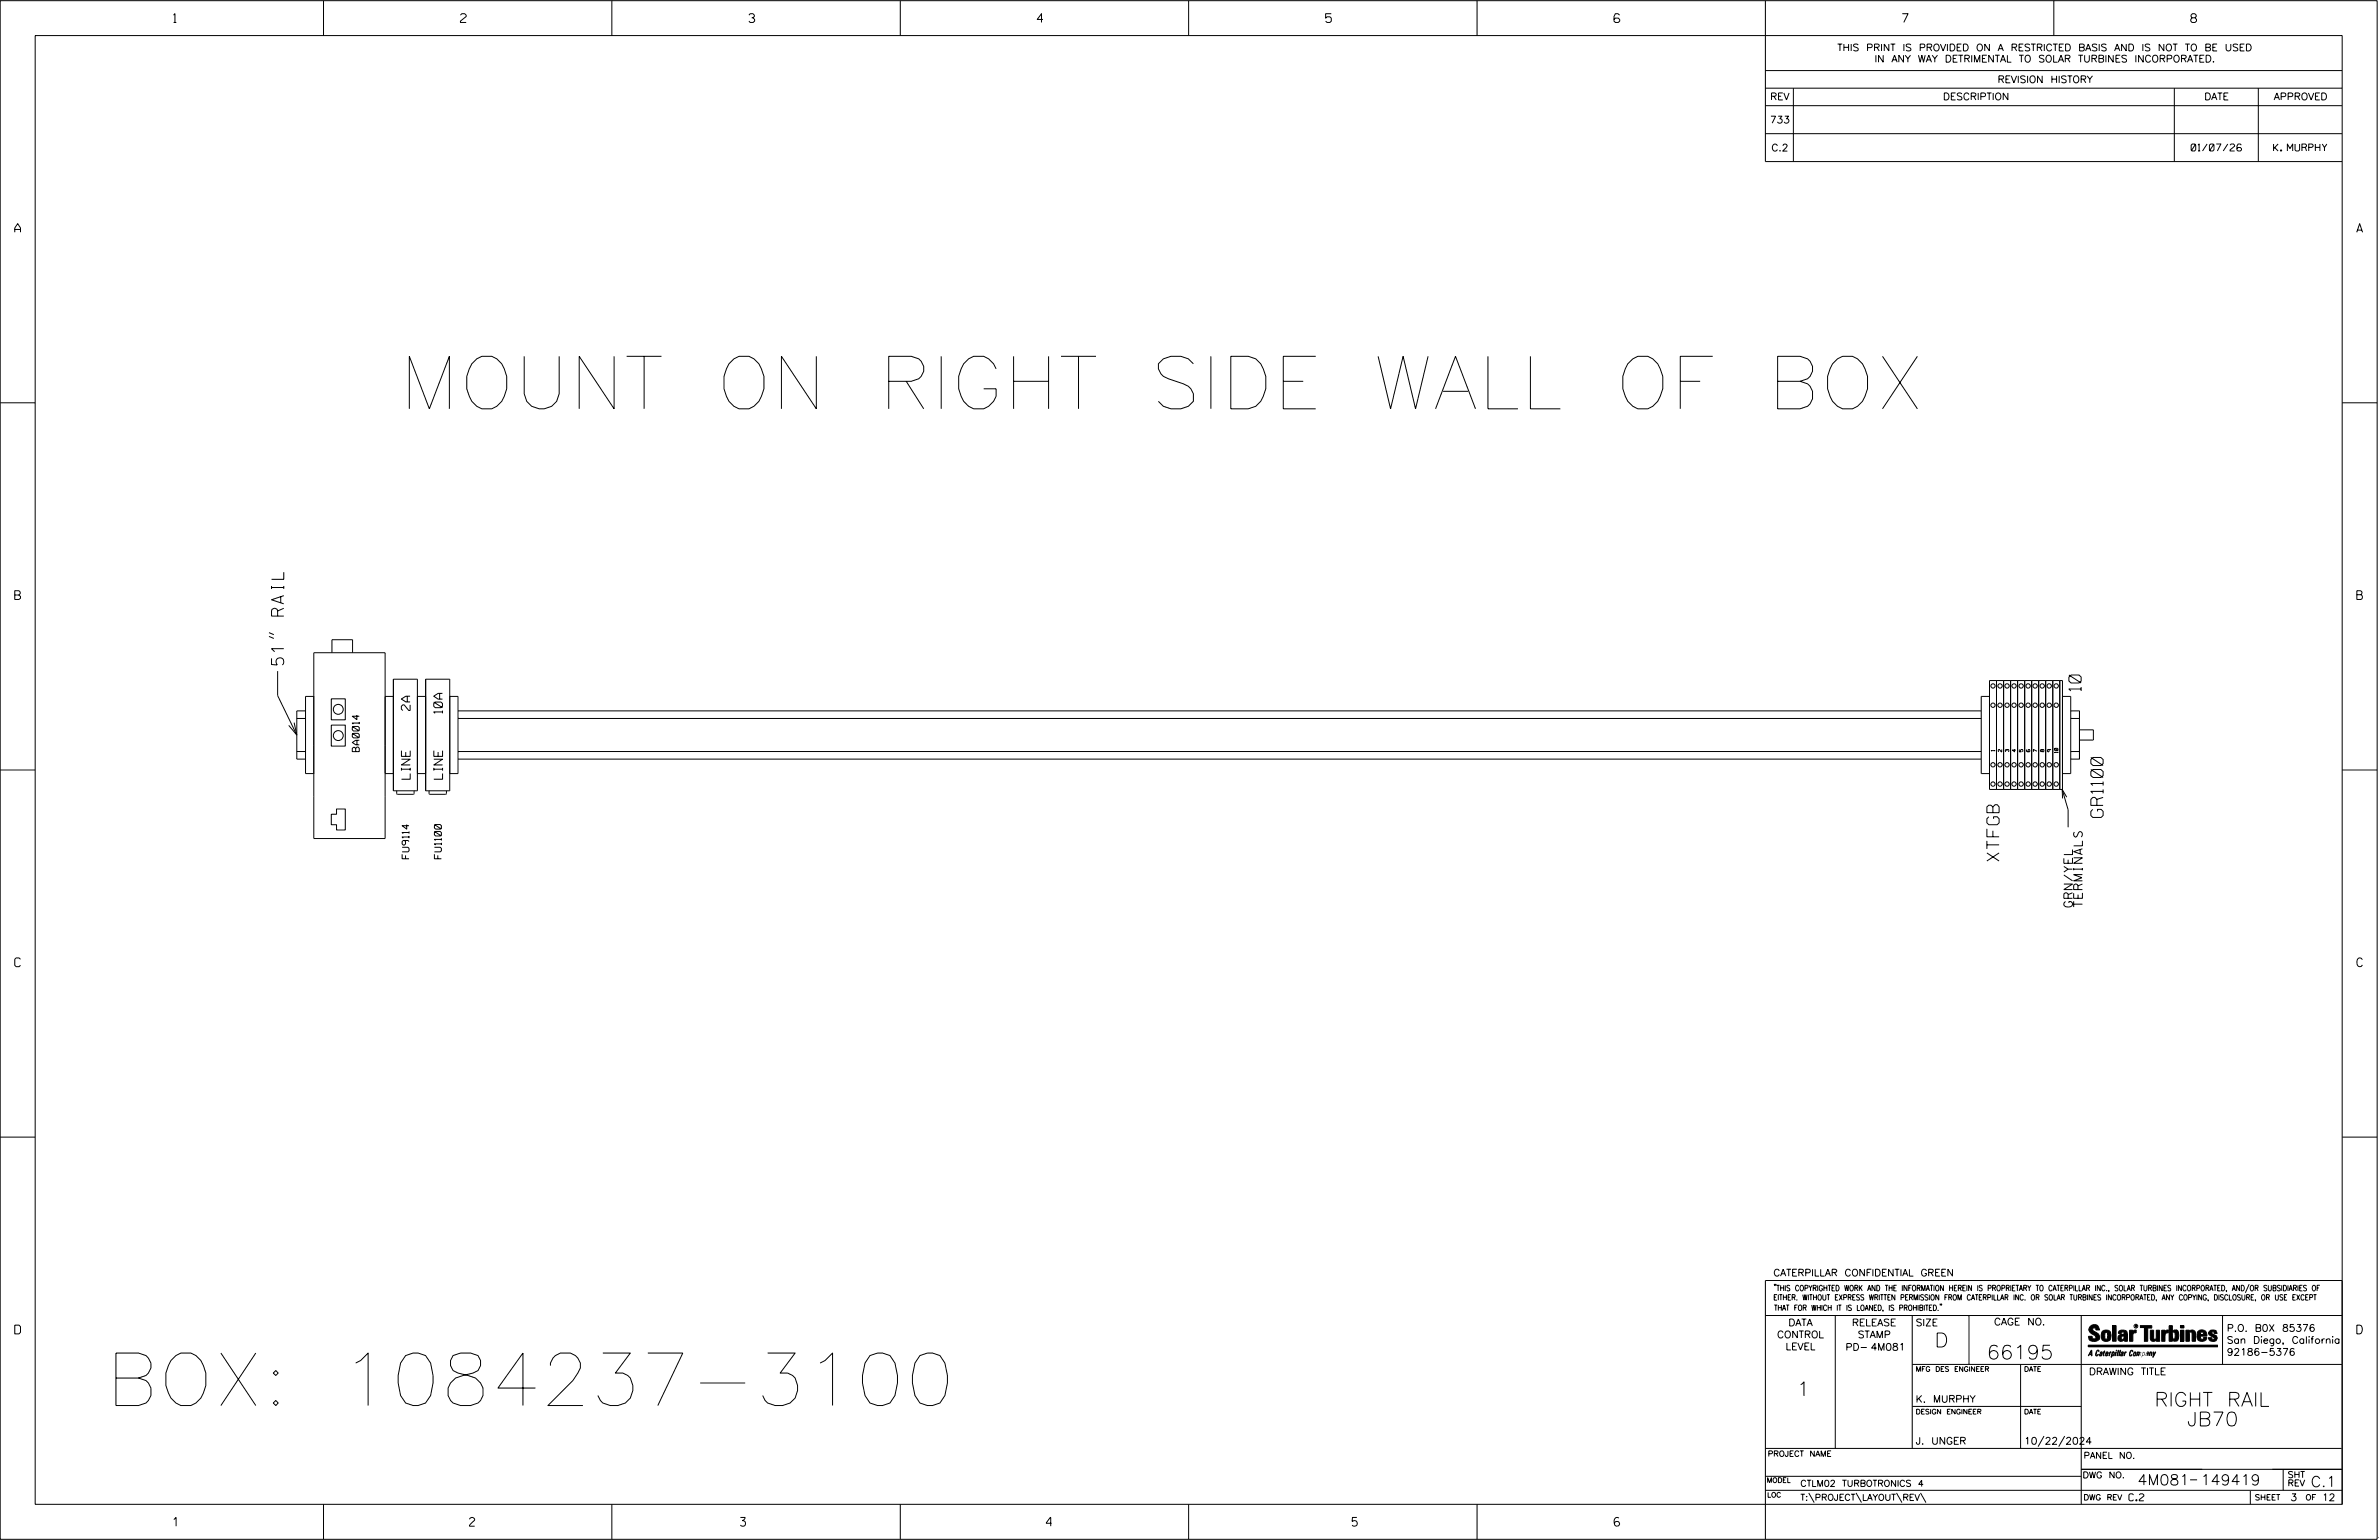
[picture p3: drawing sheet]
<svg xmlns="http://www.w3.org/2000/svg" width="864mm" height="559mm" viewBox="0 0 864 559" stroke-linecap="round" stroke-linejoin="round" font-family="sans-serif">
<defs><g id="words">
<g font-size="19">
<text x="145" y="148.3">MOUNT ON RIGHT SIDE WALL OF BOX</text>
<text x="38.5" y="510">BOX: 1084237-3100</text>
</g>
<g font-size="5.1">
<text x="702.3" y="488.8">D</text>
<text x="721.2" y="493.2">66195</text>
<text x="652.2" y="506.5">1</text>
<text x="782.1" y="510.3">RIGHT RAIL</text>
<text x="793.9" y="517.4">JB70</text>
</g>
<g font-size="4.4">
<text x="103" y="241.3" transform="rotate(-90 103 241.3)">51&quot; RAIL</text>
<text x="755.5" y="250.7" transform="rotate(-90 755.5 250.7)">10</text>
<text x="763.4" y="296.6" transform="rotate(-90 763.4 296.6)">GR1100</text>
<text x="725.7" y="312.4" transform="rotate(-90 725.7 312.4)">XTFGB</text>
</g>
<g font-size="3.8">
<text x="775.9" y="538.9">4M081</text>
<text x="798.8" y="538.9">149419</text>
<text x="838.8" y="539.5">C.1</text>
</g>
<g font-size="3.2">
<text x="63" y="8.2">1</text>
<text x="167.2" y="8.2">2</text>
<text x="271.8" y="8.2">3</text>
<text x="376.5" y="8.2">4</text>
<text x="481.2" y="8.2">5</text>
<text x="690.6" y="8.2">7</text>
<text x="795.3" y="8.2">8</text>
<text x="5.4" y="84.3">A</text>
<text x="855.5" y="84.3">A</text>
<text x="5.4" y="217.5">B</text>
<text x="855.6" y="217.5">B</text>
<text x="148.9" y="257.8" transform="rotate(-90 148.9 257.8)">2A</text>
<text x="160.6" y="258.9" transform="rotate(-90 160.6 258.9)">10A</text>
<text x="148.9" y="282.7" transform="rotate(-90 148.9 282.7)">LINE</text>
<text x="160.6" y="282.7" transform="rotate(-90 160.6 282.7)">LINE</text>
<text x="752.3" y="329.1" transform="rotate(-90 752.3 329.1)">GRN/YEL</text>
<text x="755.9" y="329.1" transform="rotate(-90 755.9 329.1)">TERMINALS</text>
<text x="5.4" y="350.8">C</text>
<text x="855.6" y="350.8">C</text>
<text x="5.4" y="484">D</text>
<text x="855.6" y="484">D</text>
<text x="62.8" y="553.8">1</text>
<text x="170.4" y="553.8">2</text>
<text x="268.8" y="553.8">3</text>
<text x="379.8" y="553.8">4</text>
<text x="490.8" y="553.8">5</text>
<text x="585.9" y="553.8">6</text>
</g>
<g font-size="2.5">
<text x="666.9" y="18.5">THIS PRINT IS PROVIDED ON A RESTRICTED BASIS AND IS NOT TO BE USED</text>
<text x="680.5" y="22.6">IN ANY WAY DETRIMENTAL TO SOLAR TURBINES INCORPORATED.</text>
<text x="725.1" y="30">REVISION HISTORY</text>
<text x="642.6" y="36.3">REV</text>
<text x="705.3" y="36.3">DESCRIPTION</text>
<text x="800.2" y="36.3">DATE</text>
<text x="825.4" y="36.3">APPROVED</text>
<text x="642.5" y="44.7">733</text>
<text x="643" y="54.8">C.2</text>
<text x="795.4" y="54.8">01/07/26</text>
<text x="825.3" y="54.8">K. MURPHY</text>
<text x="130.4" y="272.7" transform="rotate(-90 130.4 272.7)">BA0014</text>
<text x="148.5" y="311.6" transform="rotate(-90 148.5 311.6)">FU9114</text>
<text x="160.2" y="311.6" transform="rotate(-90 160.2 311.6)">FU1100</text>
<text x="643.8" y="463">CATERPILLAR CONFIDENTIAL GREEN</text>
<text x="645.1" y="485.5">CONTROL</text>
<text x="649.2" y="481.1">DATA</text>
<text x="672.3" y="481.1">RELEASE</text>
<text x="674.4" y="485.5">STAMP</text>
<text x="695.4" y="481.1">SIZE</text>
<text x="723.8" y="480.8">CAGE NO.</text>
<text x="808.4" y="483.1">P.O. B0X 85376</text>
<text x="648.2" y="489.8">LEVEL</text>
<text x="669.9" y="490">PD- 4M081</text>
<text x="808.4" y="487.5">San Diego, California</text>
<text x="808.4" y="491.8">92186-5376</text>
<text x="758.3" y="498.9">DRAWING TITLE</text>
<text x="695.4" y="508.9">K. MURPHY</text>
<text x="695.4" y="524.1">J. UNGER</text>
<text x="734.8" y="524.1">10/22/2024</text>
<text x="772.8" y="544.6">C.2</text>
<text x="831.4" y="544.6">3</text>
<text x="842.9" y="544.6">12</text>
</g>
<g font-size="2.3">
<text x="756.4" y="529.2">PANEL NO.</text>
<text x="653.5" y="539.4">CTLM02 TURBOTRONICS 4</text>
<text x="756" y="536.3">DWG NO.</text>
<text x="830.4" y="539.3">REV</text>
<text x="830.4" y="536.2">SHT</text>
<text x="653.5" y="544.5">T:\PROJECT\LAYOUT\REV\</text>
</g>
<g font-size="2">
<text x="643.8" y="468.4">&quot;THIS COPYRIGHTED WORK AND THE INFORMATION HEREIN IS PROPRIETARY TO CATERPILLAR INC., SOLAR TURBINES INCORPORATED, AND/OR SUBSIDIARIES OF</text>
<text x="643.8" y="471.8">EITHER. WITHOUT EXPRESS WRITTEN PERMISSION FROM CATERPILLAR INC. OR SOLAR TURBINES INCORPORATED, ANY COPYING, DISCLOSURE, OR USE EXCEPT</text>
<text x="644" y="475.6">THAT FOR WHICH IT IS LOANED, IS PROHIBITED.&quot;</text>
<text x="641.7" y="528.5">PROJECT NAME</text>
<text x="756.3" y="544.3">DWG REV</text>
<text x="818.5" y="544.3">SHEET</text>
<text x="836.9" y="544.3">OF</text>
</g>
<g font-size="1.8">
<text x="695.4" y="497.6">MFG DES ENGINEER</text>
<text x="734.8" y="497.6">DATE</text>
<text x="695.4" y="513.1">DESIGN ENGINEER</text>
<text x="734.8" y="513.1">DATE</text>
<text x="641.3" y="538">MODEL</text>
<text x="641.5" y="543.3">LOC</text>
</g>
<g font-size="1.3">
<text x="724.1" y="272.6" transform="rotate(-90 724.1 272.6)">1</text>
<text x="726.7" y="272.8" transform="rotate(-90 726.7 272.8)">2</text>
<text x="729.2" y="272.8" transform="rotate(-90 729.2 272.8)">3</text>
<text x="731.8" y="272.8" transform="rotate(-90 731.8 272.8)">4</text>
<text x="734.3" y="272.8" transform="rotate(-90 734.3 272.8)">5</text>
<text x="736.9" y="272.8" transform="rotate(-90 736.9 272.8)">6</text>
<text x="739.4" y="272.8" transform="rotate(-90 739.4 272.8)">7</text>
<text x="742" y="272.8" transform="rotate(-90 742 272.8)">8</text>
<text x="744.5" y="272.8" transform="rotate(-90 744.5 272.8)">9</text>
<text x="747.1" y="273.2" transform="rotate(-90 747.1 273.2)">10</text>
</g>
<text font-size=".9" x="775.1" y="481.7">R</text>
</g></defs>
<g fill="none" stroke="#000" stroke-width=".36">
<path d="M.1 .2h862.8v558.4h-862.8zM12.8 12.9h837.4v533h-837.4zM117.4 .2v12.7M222.1 .2v12.7M326.8 .2v12.7M431.5 .2v12.7M536.2 .2v12.7M587.9 5.5l-.5-.5h-1l-.5 1v1.7l.5 .4h1l.6-.4v-.6l-.6-.5h-1l-.5 .5M640.9 .2v58.4h209.3M745.6 .2v12.7M640.9 25.6h209.3M640.9 32h209.3"/>
<path d="M640.9 38.3h209.3M651 32v26.6M789.3 32v26.6M819.8 32v26.6M640.9 48.5h209.3M.1 146.2h12.7M850.2 146.2h12.7M97.6 230.9l1.8 .8M97.6 229.6l1.8 .7M120.5 236.9v-4.8h7.5v4.8M100.8 243.5v8.9l6.9 14.3M110.9 258h-3.2v17.4h3.2"/>
<path d="M120.3 253.6h5v7.6h-5zM142.8 252.7h-3v51.6h-25.9v-51.6h-3v28h3M142.8 246.5h8.7v40.4h-8.7zM151.5 252.7h3M154.5 246.5h8.8v40.4h-8.8zM163.3 252.7h3v28h-3M166.3 258h552.9M722.2 246.9h26.5v39.6h-26.5zM722.2 252.7h-3v28h3M724.7 246.9v39.6M727.3 246.9v39.6M729.9 246.9v39.6"/>
<path d="M732.4 246.9v39.6M735 246.9v39.6M737.5 246.9v39.6M740.1 246.9v39.6M742.6 246.9v39.6M745.2 246.9v39.6M747.7 246.9v39.6M748.7 252.7h3v28h-3M751.7 258h3.2v17.4h-3.2M.1 279.4h12.7M106.8 262.2l.9 4.5-2.9-3.5M107.7 260.7h3.2"/>
<path d="M107.7 272.7h3.2M113.9 270.5v-33.6h25.9v33.6M120.3 263.1h5v7.6h-5zM166.3 260.7h552.9M166.3 272.7h552.9M166.3 275.4h552.9M751.7 260.7h3.2M751.7 272.7h3.2M754.9 264.8h5v3.7h-5M850.2 279.4h12.7M120.3 295.5h1.9v-2h3.1v7.7h-3.1v-1.9h-1.9zM139.8 280.7h3"/>
<path d="M144 286.9v1l.3 .3h5.8l.2-.3v-1M151.5 280.7h3M155.8 286.9v1l.2 .3h5.8l.3-.3v-1M748.6 286.5l2.1 7.3v6.4M750.3 289.3l-1.7-2.8 .1 3.2M.1 412.6h12.7M850.2 412.6h12.7M640.9 477.3h209.3M644.2 466.1l-.1 .4M644.7 466.1l-.2 .4M666.2 477.3v48.3M694.2 477.3v48.3"/>
<path d="M704.4 473.3l-.1 .4M704.8 473.3l-.1 .4M714.8 477.3v17.8M755.5 477.3v68.6M806.8 477.3v17.8M816.5 466l-1.4 3.1M850.2 464.6h-209.3v94M850.2 464.8v81.1M694.2 495.1h156M733.5 495.1v30.5M758.6 481.4a2.02 2.02 0 0 1 3.1-.1l.5 1.3h-1.3l-.2-.6-.4-.2-.6 .1-.1 .4 .4 .7a2.46 2.46 0 0 1 2.2 2.9 2.83 2.83 0 0 1-3.8 .3l-.3-1.3h1.3l.2 .7 .6 .3 .5-.2 .2-.5-.4-.6-1.9-1.2-.4-.9zM759.2 491.3h-.7l.7-1.2v1.9h.2l-.1-2.1-1.3 2.1 .5-.5h.7"/>
<path d="M761.3 490l.3-.2 .4 .3-.1 .3-.3-.4-.4 .3-.3 1.6h.4l.4-.5-.3 .6-.4 .1-.3-.4zM762.6 490.6l.5-.1-.1 1.4h-.9a.74 .74 0 0 1 .9-.8l-.3 .7-.5 .1 .2-.5 .6-.2v-.5l-.7 .2zM763 483.2a2.17 2.17 0 0 1 3.1 0l.3 1.4-.3 1.5a2.17 2.17 0 0 1-3.1 0l-.3-1.5zM763.6 490.5l.4-.4 .2 .6h-.3l-.3 .9 .2 .4-.3-.1zM764.1 483.7l.5-.4 .4 .3v2.2l-.4 .2-.5-.2zM764.6 491.1l.6 .2v-.7l-.4-.1-.4 .6-.1 .8h.6M764.6 491.1l-.1 .8h.4M764.6 482.6v.8M764.8 490.7l.4 .1v.3h-.6zM765 491.5l-.1 .4zM766 490.5l-.5 1.5zM766 490.8l.4-.3-.4 .4"/>
<path d="M766.9 481h1.3v5.7h-1.3zM767 490.8l.5 .1-.3 .8-.4 .2zM767.3 490.5h-.5l-.5 2M767.3 490.5a.8 .8 0 0 1 .2 1 .8 .8 0 0 1-.9 .4l-.1 .6M767.3 490.5l-.1 .2M768.1 490.5l-.4 1.5zM768.2 489.9h.3l-.1 .2h-.2zM769 489.9l-.5 2.1zM769.7 489.9l-.6 2.1zM770.1 491.4l.5-.3-.5 .8zM770.4 491.9h.1M770.6 491.1l.1-.4-.7 .2 .1-.3 .6-.1 .2 .3-.5 1.1"/>
<path d="M770.6 491.1a.74 .74 0 0 0-.8 .8h.6M771 484.8h-.7l-.3 .6 .4 .7 .5-.3 .1-2.4h-.8l-.1 .4h-1.2a1.71 1.71 0 0 1 1.8-1.3 1.71 1.71 0 0 1 1.6 1.4v2.8h-1.1l-.1-.6M771 484.2l-1.5 .1a1.41 1.41 0 0 0 0 2.4l.5 .1 1.1-.7M771.2 486.1h-.1M771.4 490.5l.1 .3 .4-.3-.9 1.5zM771.5 490.8h.1M773 482.7h1.2v.5l.5-.5 .7-.1v1h-.6l-.5 .4-.1 2.7h-1.2zM773.3 490.3l.6-.4 .4 .2-.1 .4-.3-.4a1.28 1.28 0 0 0-.5 1.8l.6-.4-.1 .4-.8 .1zM774.7 490.8l.5-.3a.88 .88 0 0 1 .2 .9 .88 .88 0 0 1-.7 .7l-.2-.2zM774.8 490.9h.5l-.3 1h-.3l-.2-.2zM775.2 490.5l-.1 .2M776.8 481h4.3v.9h-1.5v4.8h-1.3"/>
<path d="M776.8 490.6l-.8 .2v-.3l-.4 1.5 .8-1.3v1.3l.3-1.2M779.3 491.1h.4M779.6 490.5h.3l-.3 1.4M779.6 490.7h.2l-.1 .4M779.7 491.1l-.1 .4M779.7 491.1l-.4 .2M780.1 492l.4-1.5 .1 .3 .3-.3 .3 .2-.3 1.3v-1.3l-.7 1.3M780.6 482.7h1.2v2.7l.1 .4 .4 .3 .4-.7v-2.7h1.2l.1 4h-1.3v-.5l-1.1 .6-.7-.3-.3-.7zM781.6 492.5l1-2-.8 1.3-.2-1.3-.2 2M784.7 482.7h1.2v.5l.5-.5 .7-.1v1h-.5l-.6 .4-.1 2.7h-1.2zM787.4 481h1.2v2a1.4 1.4 0 0 1 2.2 .2l.1 1.4-.4 1.9-1.5 .1-.4-.5v-1l.5 .9 .5-.3v-2.1l-.5-.4-.5 .7v2.8h-1.2zM791.5 482.7h1.3v4h-1.3z"/>
<path d="M791.5 481h1.3v.9h-1.3zM793.5 482.7h1.3v.4l.7-.5 1.1 .2 .4 .6v3.3h-1.2l-.3-3.4-.7 .2v3.2h-1.3zM794.8 483.1h.1M797.7 483.2a1.92 1.92 0 0 1 2.4-.5 1.92 1.92 0 0 1 1 2.1h-2.3v.8l.6 .5 .5-.3v-.5h1.2a1.83 1.83 0 0 1-2.1 1.4 1.83 1.83 0 0 1-1.5-2.1zM798.8 484.2v.6M799.1 483.4h.6l.2 .8h-1.1zM804.6 482.9a1.84 1.84 0 0 0-2.9 .8 3.3 3.3 0 0 0 2.2 1.9l-.5 .5-.4-.3-.1-.4h-1.2l.1 .6a1.92 1.92 0 0 0 2.9 .4M804.9 483.8h-1.2l-.2-.6-.5 .1-.1 .3 .1 .3 1.8 .9M805.1 488.1h-47.1v.6h47.1M694.2 510.3h61.3M640.9 525.6h209.2M640.9 535.7h114.6"/>
<path d="M742 521.1l-2.2 3.8M749.5 521.1l-2.2 3.8M755.5 533.2h94.7M795 537h2.6M828.8 533.2v7.6M117.4 545.9v12.7M222.1 545.9v12.7M326.8 545.9v12.7M431.5 545.9v12.7M536.2 545.9v12.7M640.9 540.8h209.3M656.6 541.7l2 3.5"/>
<path d="M673.8 541.7l1.9 3.5M688.4 541.7l2 3.5M697.2 541.7l1.9 3.5M816.9 541v4.9M863.5 558h.1"/>
<circle cx="122.8" cy="257.4" r="1.8"/>
<circle cx="723.5" cy="255.9" r=".79"/>
<circle cx="723.5" cy="248.9" r=".78"/>
<circle cx="726" cy="255.9" r=".8"/>
<circle cx="726" cy="248.9" r=".79"/>
<circle cx="728.6" cy="255.9" r=".8"/>
<circle cx="728.6" cy="248.9" r=".79"/>
<circle cx="731.1" cy="255.9" r=".8"/>
<circle cx="731.1" cy="248.9" r=".79"/>
<circle cx="733.7" cy="255.9" r=".8"/>
<circle cx="733.7" cy="248.9" r=".79"/>
<circle cx="736.2" cy="255.9" r=".8"/>
<circle cx="736.2" cy="248.9" r=".79"/>
<circle cx="738.8" cy="255.9" r=".8"/>
<circle cx="738.8" cy="248.9" r=".79"/>
<circle cx="741.3" cy="255.9" r=".8"/>
<circle cx="741.3" cy="248.9" r=".79"/>
<circle cx="743.9" cy="255.9" r=".8"/>
<circle cx="743.9" cy="248.9" r=".79"/>
<circle cx="746.4" cy="255.9" r=".8"/>
<circle cx="746.4" cy="248.9" r=".79"/>
<circle cx="122.8" cy="266.9" r="1.8"/>
<circle cx="723.5" cy="277.5" r=".78"/>
<circle cx="726" cy="277.5" r=".79"/>
<circle cx="728.6" cy="277.5" r=".79"/>
<circle cx="731.1" cy="277.5" r=".79"/>
<circle cx="733.7" cy="277.5" r=".79"/>
<circle cx="736.2" cy="277.5" r=".79"/>
<circle cx="738.8" cy="277.5" r=".79"/>
<circle cx="741.3" cy="277.5" r=".79"/>
<circle cx="743.9" cy="277.5" r=".79"/>
<circle cx="746.4" cy="277.5" r=".79"/>
<circle cx="723.5" cy="284.5" r=".79"/>
<circle cx="726" cy="284.5" r=".8"/>
<circle cx="728.6" cy="284.5" r=".8"/>
<circle cx="731.1" cy="284.5" r=".8"/>
<circle cx="733.7" cy="284.5" r=".8"/>
<circle cx="736.2" cy="284.5" r=".8"/>
<circle cx="738.8" cy="284.5" r=".8"/>
<circle cx="741.3" cy="284.5" r=".8"/>
<circle cx="743.9" cy="284.5" r=".8"/>
<circle cx="746.4" cy="284.5" r=".8"/>
<circle cx="775.4" cy="481.2" r=".69"/>
</g>
<g fill="#000">
<path d="M768.1 490.5l-.4 1.5zM768.2 489.9h.3l-.1 .2h-.2zM769 489.9l-.5 2.1zM769.7 489.9l-.6 2.1zM791.5 481h1.3v.9h-1.3zM791.5 482.7h1.3v4h-1.3zM758 488.1h47.1v.6h-47.1z"/>
<path d="M759.2 489.9l-1.2 2.1 .5-.5h.7v.5h.2zM759.2 490.1v1.2h-.7z" fill-rule="evenodd"/>
<path d="M758.6 481.4a2.02 2.02 0 0 1 3.1-.1l.5 1.3h-1.3l-.2-.6-.4-.2-.6 .1-.1 .4 .4 .7a2.46 2.46 0 0 1 2.2 2.9 2.83 2.83 0 0 1-3.8 .3l-.3-1.3h1.3l.2 .7 .6 .3 .5-.2 .2-.5-.4-.6-1.9-1.2-.4-.9z" fill-rule="evenodd"/>
<path d="M761.3 490l.3-.2 .4 .3-.1 .3-.3-.4-.4 .3-.3 1.6h.4l.4-.5-.3 .6-.4 .1-.3-.4z" fill-rule="evenodd"/>
<path d="M762.6 490.6l.5-.1-.1 1.4h-.9a.74 .74 0 0 1 .9-.8l-.6 .3-.2 .5 .5-.1 .3-.6v-.5l-.7 .2z" fill-rule="evenodd"/>
<path d="M763.6 490.5l.4-.4 .2 .6h-.3l-.3 .9 .2 .4-.3-.1z" fill-rule="evenodd"/>
<path d="M764.8 490.5l.5 .3-.1 .5h-.6l.6-.2v-.3l-.4-.1-.3 1.2h.4l.3-.4-.6 .6-.3-.2v-.4z" fill-rule="evenodd"/>
<path d="M763 483.2a2.17 2.17 0 0 1 3.1 0l.3 1.4-.3 1.5a2.17 2.17 0 0 1-3.1 0l-.3-1.5zM764.1 483.7v2.1l.5 .2 .4-.2v-2.2l-.4-.3z" fill-rule="evenodd"/>
<path d="M766 490.5v.3l.4-.1-.4 .2-.5 1.1z" fill-rule="evenodd"/>
<path d="M766.8 490.5l-.5 2 .3-.6a.71 .71 0 0 0 .9-.5 .71 .71 0 0 0-.4-.9zM767 490.8l.5 .1-.3 .8-.4 .2z" fill-rule="evenodd"/>
<path d="M766.9 481h1.3v5.7h-1.3z" fill-rule="evenodd"/>
<path d="M770.1 490.6l.6-.1 .2 .3-.4 1.2-.5 .1-.2-.5 .3-.5h.5l-.7 .5v.3l.4-.1 .4-.9-.5-.2-.2 .2z" fill-rule="evenodd"/>
<path d="M769.4 482.8l-.5 1h1.2l.1-.4h.8v.8l-1.5 .1a1.41 1.41 0 0 0 0 2.4l.5 .1 1.1-.7 .1 .6h1.1v-2.8a1.79 1.79 0 0 0-2.4-1.2zM770.3 484.8h.7l-.1 1-.5 .3-.4-.7z" fill-rule="evenodd"/>
<path d="M771.4 490.5l.1 .3 .4-.3-.9 1.5z" fill-rule="evenodd"/>
<path d="M773 482.7h1.2v.5l.5-.5 .7-.1v1h-.6l-.5 .4-.1 2.7h-1.2z" fill-rule="evenodd"/>
<path d="M773.3 490.3l.6-.4 .4 .2-.1 .4-.3-.4a1.28 1.28 0 0 0-.5 1.8l.6-.4-.3 .5h-.6z" fill-rule="evenodd"/>
<path d="M774.7 490.8l-.2 1.1h.7a.96 .96 0 0 0 0-1.4zM774.8 490.9h.5l-.1 .6-.5 .4-.2-.2z" fill-rule="evenodd"/>
<path d="M776 490.5v.3l.4-.3 .2 .3 .7-.2-.3 1.4v-1.3l-.6 1.3v-1.3l-.8 1.3z" fill-rule="evenodd"/>
<path d="M776.8 481h4.3v.9h-1.5v4.8h-1.3v-4.8h-1.5z" fill-rule="evenodd"/>
<path d="M777.9 490.5l-.5 2 .3-.6a.71 .71 0 0 0 .9-.5 .71 .71 0 0 0-.4-.9zM778.1 490.8l.3-.1 .1 .4-.5 .8-.2-.5z" fill-rule="evenodd"/>
<path d="M779.3 490.6l.6-.1-.3 1.5-.7-.1a.67 .67 0 0 1 .8-.8l-.6 .3-.1 .5 .4-.1 .4-.9-.4-.2-.3 .2z" fill-rule="evenodd"/>
<path d="M780.5 490.5l.1 .3 .3-.3 .3 .2-.3 1.3v-1.3l-.8 1.3z" fill-rule="evenodd"/>
<path d="M780.6 482.7h1.2v2.7l.1 .4 .4 .3 .4-.7v-2.7h1.2l.1 4h-1.3v-.5l-1.1 .6-.7-.3-.3-.7z" fill-rule="evenodd"/>
<path d="M781.6 490.5l.2 1.3 .8-1.3-1.2 2z" fill-rule="evenodd"/>
<path d="M784.7 482.7h1.2v.5l.5-.5 .7-.1v1h-.5l-.6 .4-.1 2.7h-1.2z" fill-rule="evenodd"/>
<path d="M787.4 481h1.2v2a1.4 1.4 0 0 1 2.2 .2l.1 1.4-.4 1.9-1.5 .1-.4-.5v-1l.5 .9 .5-.3v-2.1l-.5-.4-.5 .7v2.8h-1.2z" fill-rule="evenodd"/>
<path d="M793.5 482.7h1.3v.4a1.29 1.29 0 0 1 2.2 .3v3.3h-1.2l-.3-3.4-.7 .2v3.2h-1.3z" fill-rule="evenodd"/>
<path d="M797.7 483.2a1.92 1.92 0 0 1 2.4-.5 1.92 1.92 0 0 1 1 2.1h-2.3v.8l.6 .5 .5-.3v-.5h1.2a1.83 1.83 0 0 1-2.1 1.4 1.83 1.83 0 0 1-1.5-2.1zM799.1 483.4l-.3 .8h1.1l-.2-.8z" fill-rule="evenodd"/>
<path d="M801.9 483.2a1.94 1.94 0 0 1 3 .1v.5h-1.2l-.2-.6-.5 .1-.1 .3 .1 .3 1.8 .9a1.2 1.2 0 0 1 .1 1.3 1.2 1.2 0 0 1-1.2 .7l-1.6-.4-.4-1h1.2l.1 .4 .4 .3 .5-.5a3.3 3.3 0 0 1-2.2-1.9z" fill-rule="evenodd"/>
<circle cx="761.4" cy="492" r=".07"/>
<circle cx="762.2" cy="485.1" r=".07"/>
<circle cx="769.3" cy="492" r=".07"/>
<circle cx="773.1" cy="486.7" r=".07"/>
<circle cx="791.5" cy="486.7" r=".07"/>
<circle cx="791.5" cy="481" r=".07"/>
<circle cx="794.8" cy="486.7" r=".07"/>
</g>
<use href="#words"/>
</svg>
